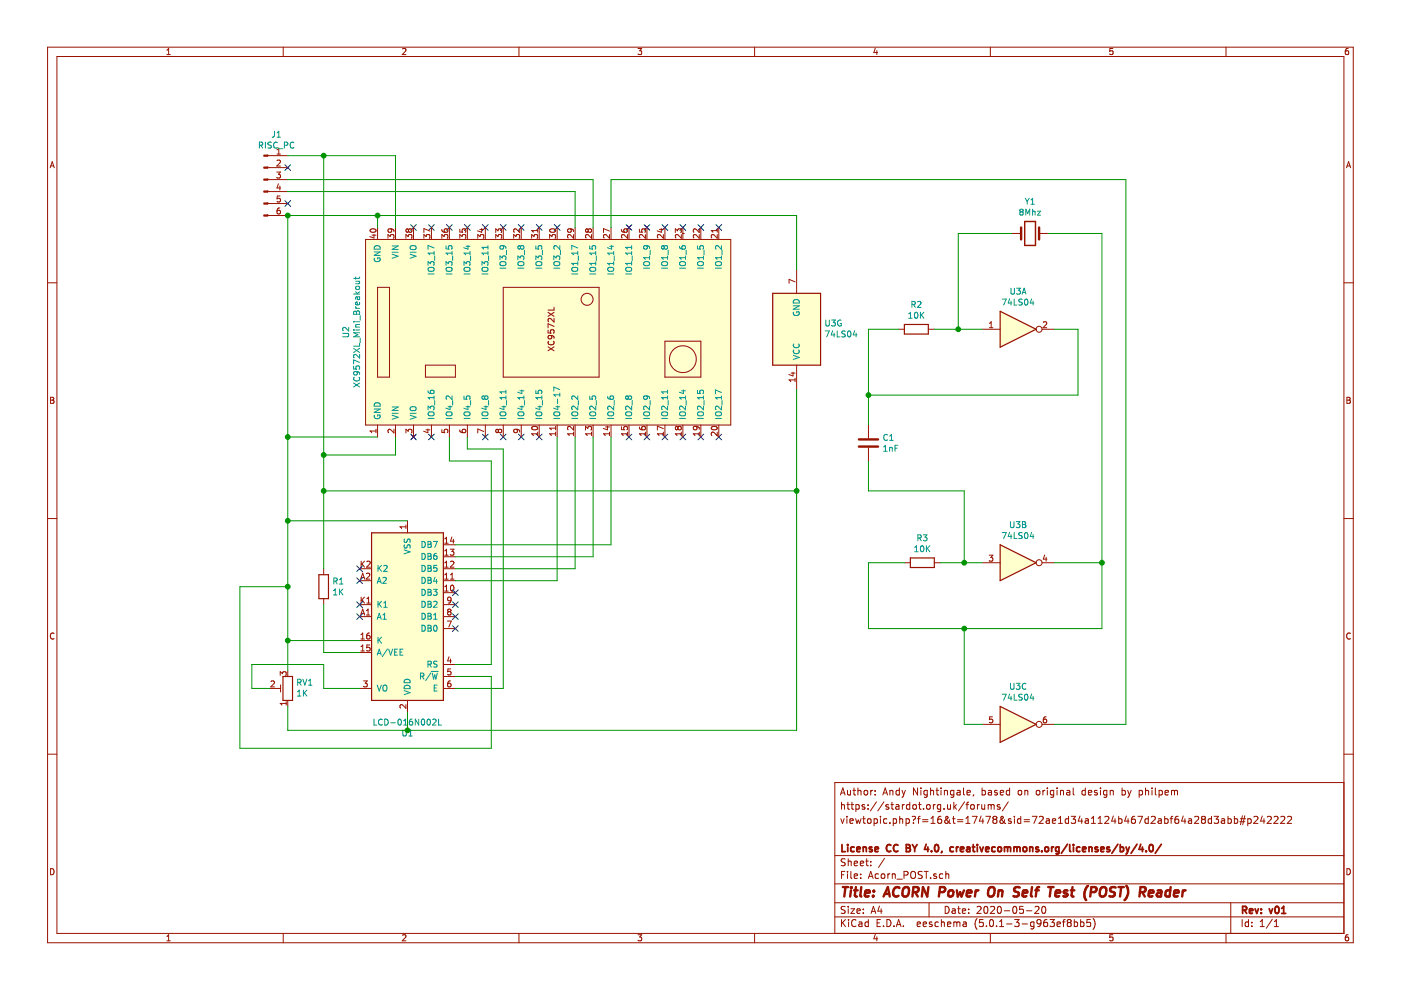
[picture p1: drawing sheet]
<svg xmlns="http://www.w3.org/2000/svg" width="297mm" height="210mm" viewBox="0 0 297 210" stroke-linecap="round" stroke-linejoin="round" font-family="sans-serif">
<g fill="#fffecd" stroke="#fffecd" stroke-width=".25">
<path d="M212.1 66l7.6 3.8-7.6 3.8z"/>
<path d="M212.1 115.5l7.6 3.8-7.6 3.8z"/>
<path d="M212.1 149.8l7.6 3.8-7.6 3.8z"/>
<path d="M78.8 113h15.2v35.5h-15.2z" fill-rule="evenodd"/>
<path d="M163.8 62.2h10.2v15.2h-10.2z" fill-rule="evenodd"/>
</g>
<path d="M163.8 62.2h10.2v15.2h-10.2zM191.7 68.8h5.1v2h-5.1zM212.1 66l7.6 3.8-7.6 3.8zM78.8 113h15.2v35.5h-15.2zM193 118.3h5.1v2h-5.1zM212.1 115.5l7.6 3.8-7.6 3.8zM67.6 121.9h2v5h-2zM60 143.4h2v5.1h-2zM212.1 149.8l7.6 3.8-7.6 3.8z" fill="none" stroke="#981200" stroke-width=".25"/>
<g fill="none" stroke="#981200" stroke-width=".21">
<path d="M10.1 10h276.8v189.9h-276.8zM12.1 12h272.8v185.9h-272.8zM35.4 11.6h.7M35.4 10.6l.4-.3v1.3M60 10v2M85.3 10.4l.5-.1 .3 .3-.8 1h.8M110 10v2M135.3 10.3h.8l-.5 .5 .4 .1v.5l-.2 .2-.5-.2M160 10v2M185.6 10.2l-.3 .9h.8M185.9 10.7v.9M210 10v2"/>
<path d="M235.9 10.3h-.6v.6l.6-.1v.6l-.1 .2-.5-.2M259.9 10v2M285.9 10.3h-.4l-.2 .3-.1 .7 .3 .3 .4-.2v-.6h-.4l-.3 .2M10.6 35.6l.5-1.3 .4 1.3M10.7 35.2h.7M56.8 38.1h4.2M56.8 35.5h4.2M56.8 33h4.2M58.7 36.5h.8l-.5 .5 .4 .1 .1 .4-.3 .2-.5-.1M58.7 32.7h.8M58.7 31.8l.4-.4v1.3M58.7 34.1l.5-.2 .3 .4-.8 .9h.8"/>
<path d="M59 39l-.3 .9h.8M59.3 39.4v.9M285.5 35.6l.4-1.3 .5 1.3M285.6 35.2h.6M10.1 60h2M56.8 45.7h4.2M56.8 43.2h4.2M56.8 40.6h4.2M59.3 44.1h-.2a.79 .79 0 0 0-.1 1.3l.3-.1 .2-.5-.3-.2h-.2l-.3 .2M59.4 41.6h-.6l-.1 .6 .5-.2 .3 .3v.3l-.3 .2-.5-.1M77.5 50.8h77.4v39.3h-77.4zM78.6 48.6a.61 .61 0 0 1 .7-.1 .61 .61 0 0 1 .4 .6 .76 .76 0 0 1-1.2-.3z"/>
<path d="M78.9 49.9h.8M79.3 49.7v.8l-.9-.3M80 48.2v2.6M82.3 50.5v-.8l.4 .5 .2-.4h.5l.1 .2-.1 .5M82.8 48.5l.2 .3v.3l-.6 .1-.1-.4 .2-.3 .7 .1 .3 .2v.3M83.9 48.2v2.6M86.1 50.5v-.8l.4 .5 .2-.4h.5l.1 .2-.1 .5M86.3 48.5l-.2 .3v.2l.2 .2M86.3 48.5h.1M86.3 49.2h.1M86.4 48.5l.2 .3M86.6 48.8l.3-.3h.2l.2 .3v.3l-.2 .1h-.4l-.1-.2"/>
<path d="M86.6 49l-.2 .2M86.6 48.8v.2M87.7 48.2v2.6M89.9 50.5v-.8l.5 .5 .1-.4h.5l.1 .2-.1 .5M91.1 49l-1.2-.5v.8M91.5 48.2v2.6M93.7 50.5v-.8l.5 .5 .1-.4h.5l.2 .2-.2 .5M93.7 48.6l.1 .5 .4 .1h.6l.1-.6-.2-.1-.5 .1v.4l.2 .2M95.3 48.2v2.6M97.5 50.5v-.8l.5 .5 .1-.4h.5l.2 .2-.2 .5M97.5 48.6v.6h.6l-.1-.4 .2-.3h.3l.3 .3-.2 .4M99.1 48.2v2.6"/>
<path d="M101.3 50.5v-.8l.5 .5 .1-.4h.5l.2 .2-.2 .5M101.7 48.6h.9M102.1 48.5v.7l-.9-.3M102.9 48.2v2.6M105.1 50.5v-.8l.5 .5 .1-.4h.5l.2 .2-.2 .5M105.1 49.3v-.8l.5 .4 .1-.3 .4-.1 .3 .3-.2 .5M106.7 48.2v2.6M108.9 50.5v-.8l.5 .5 .1-.4h.6l.1 .2-.1 .5M110.2 48.5v.8l-.9-.8-.4 .3 .1 .4M110.5 48.2v2.6M112.7 50.5v-.8l.5 .5 .1-.4h.6l.1 .2-.1 .5M114 48.5v.7"/>
<path d="M114 48.9h-1.3l.4 .3M114.3 48.2v2.6M116.5 50.5v-.8l.5 .5 .1-.4h.6l.1 .2-.1 .5M116.7 48.6a.61 .61 0 0 1 .7-.1 .61 .61 0 0 1 .3 .6 .76 .76 0 0 1-1.2-.3zM118.1 48.2v2.6M120.9 48.5l.2 .3v.3l-.6 .1-.2-.4 .3-.3 .7 .1 .3 .2v.3M121.6 49.7v.8l-.9-.8-.4 .3 .2 .5M121.9 48.2v2.6M124.7 48.8l.2-.3h.3l.2 .3v.3l-.2 .1h-.4l-.1-.2M124.7 48.8l-.3-.3-.3 .3 .2 .4h.3l.1-.2M124.7 48.8v.2M125.4 49.7v.8l-.9-.8-.4 .3 .2 .5"/>
<path d="M125.7 48.2v2.6M129.2 49.7v.8l-.9-.8-.3 .3 .1 .5M129.2 49l-1.2-.5v.8M129.6 48.2v2.6M131.8 48.6l.1 .5 .4 .1h.6l.1-.6-.2-.1-.5 .1-.1 .4 .3 .2M133 49.7v.8l-.9-.8-.3 .3 .1 .5M133.4 48.2v2.6M135.6 48.6v.6h.6l-.1-.4 .2-.3h.3l.2 .3-.1 .4M136.8 49.7v.8l-.9-.8-.3 .3 .1 .5M137.2 48.2v2.6M139.8 48.6h.8M140.2 48.5v.7l-.9-.3"/>
<path d="M140.6 49.7v.8l-.9-.8-.3 .3 .1 .5M141 48.2v2.6M143.2 49.3v-.8l.5 .4 .1-.3 .4-.1 .3 .3-.2 .5M144.5 49.7v.8l-1-.8-.3 .3 .1 .5M144.8 49.5h.1M144.8 48.2v2.6M148.3 48.5v.8l-1-.8-.3 .3 .1 .4M148.3 49.7v.8l-1-.8-.3 .3 .1 .5M148.6 48.2v2.6M152.1 49.7v.8l-.9-.8-.4 .3 .1 .5M152.1 48.5v.7M152.1 48.9h-1.3l.4 .3"/>
<path d="M152.4 48.2v2.6M168.6 59.8l-1.3-.6v.9M168.9 57.1v5.1M214.6 49.5h1.9M220.3 49.5h1.9M284.9 60h2M80 60.9h2.6v19.1h-2.6zM90.2 77.4h6.4v2.6h-6.4zM106.7 60.9h20.3v19.1h-20.3zM116.2 73.5l1.3 .9M116.2 70v.6h.6l-.1-.4 .2-.3h.3l.3 .3-.2 .4M116.2 66.2l1.3 .9"/>
<path d="M116.3 72.3a.55 .55 0 0 0 .1 .8 .55 .55 0 0 0 .8 0l.3-.4-.2-.4M116.8 71.1l.2 .3-.1 .3-.6 .1-.1-.4 .3-.3 .7 .1 .2 .2 .1 .3M117.5 73.5l-1.3 .9M117.5 65.1v.6h-1.3M117.5 67.5v.8l-.9-.8-.4 .3 .1 .4M117.5 69.2l-1.3-.6v.9M117.5 66.2l-1.3 .9M141 72.3h7.6v7.7h-7.6zM167.7 79.1h.9M168.1 78.9v.8l-.9-.3M168.9 77.4v5.1M190.5 69.8h1.2"/>
<path d="M196.8 69.8h1.3M208.2 69.8h3.9M209.8 69.5h.7M209.8 68.6l.4-.4v1.3M220.9 69.8h2.6M221.2 68.3l.5-.1 .2 .4-.8 .9h.8M10.7 84.2h.5l.2 .3-.2 .3 .3 .3-.3 .4h-.5zM10.7 84.8h.5M79.7 91v.7M79.7 91.4h-1.2l.3 .3M80 90.1v2.6M83.5 91v.8l-.9-.8-.3 .3 .1 .4"/>
<path d="M83.9 90.1v2.6M86.1 91.8v-.8l.4 .4 .2-.3 .4-.1 .2 .3-.1 .5M87.7 90.1v2.6M90.3 91.1h.8M90.7 91v.7l-.9-.3M91.5 90.1v2.6M93.7 91.1v.6h.6l-.1-.4 .2-.3h.3l.3 .3-.2 .4M95.3 90.1v2.6M97.5 91.1l.1 .5 .4 .1 .7-.1v-.5l-.2-.1-.5 .1v.4l.2 .2M99.1 90.1v2.6M102.6 91.5l-1.3-.5v.8M102.9 90.1v2.6"/>
<path d="M105.7 91.3l-.3-.3-.3 .3v.2l.3 .2 .3-.2M105.7 91.3l.2-.3h.2l.3 .3-.1 .3-.2 .1h-.2l-.2-.2M105.7 91.3v.2M106.7 90.1v2.6M109.5 91l.2 .3-.1 .3-.1 .1h-.5l-.1-.4 .3-.3 .9 .2 .1 .4M110.5 90.1v2.6M112.8 90.5a.61 .61 0 0 1 .8-.2 .61 .61 0 0 1 .3 .7 .76 .76 0 0 1-1.2-.3zM114 91.6v.8M114 92h-1.3l.4 .4M114.3 90.1v2.6M117.8 92h-1.3l.4 .4M117.8 90.4v.7"/>
<path d="M117.8 91.6v.8M117.8 90.8h-1.3l.4 .3M118.1 90.1v2.6M121.6 92h-1.3l.4 .4M121.6 90.4v.8l-.9-.8-.4 .3 .2 .4M121.6 91.6v.8M121.9 90.1v2.6M124.1 91.2v-.8l.5 .4 .2-.3 .4-.1 .2 .3-.1 .5M125.4 92h-1.3l.4 .4M125.4 91.6v.8M125.7 90.1v2.6M128.4 90.5h.8"/>
<path d="M128.8 90.3v.8l-.9-.3M129.2 92h-1.2l.3 .4M129.2 91.6v.8M129.6 90.1v2.6M131.8 90.5v.6h.6l-.2-.4 .3-.3h.3l.2 .3-.1 .4M133 92h-1.2l.3 .4M133 91.6v.8M133.4 90.1v2.6M135.6 90.5l.1 .5 .4 .1h.6l.1-.6-.2-.1-.5 .1v.4l.2 .2M136.8 92h-1.2l.3 .4M136.8 91.6v.8M137.2 90.1v2.6"/>
<path d="M140.6 92h-1.2l.3 .4M140.6 91.6v.8M140.6 90.9l-1.2-.6v.9M141 90.1v2.6M143.7 90.7l-.2-.3-.3 .3 .1 .4h.3l.1-.2M143.7 90.7l.3-.3h.2l.3 .3-.1 .3-.2 .1h-.4l-.1-.2M143.7 90.7v.2M144.5 92h-1.3l.3 .4M144.5 91.6v.8M144.8 90.1v2.6M147.5 90.4l.3 .3-.1 .3-.6 .1-.1-.4 .2-.3 .8 .1 .2 .2 .1 .3M148.3 92h-1.3l.3 .4"/>
<path d="M148.3 91.6v.8M148.6 90.1v2.6M150.9 90.5a.61 .61 0 0 1 .7-.2 .61 .61 0 0 1 .4 .7 .76 .76 0 0 1-1.2-.3zM152.1 91.6v.8l-.9-.8-.4 .3 .1 .5M152.4 90.1v2.6M168.6 80.2v.7M168.6 80.5h-1.3l.4 .4M184.1 90.1v2.8M184.1 94.9v2.8M285.6 84.2h.4l.3 .3-.3 .3 .3 .3-.2 .4h-.5zM285.6 84.8h.4M10.1 109.9h2"/>
<path d="M76.6 119v1.3M76.7 119.5l.6 .8M77.3 119l-.7 .7M77.8 119.1l.4-.1 .3 .3-.8 1h.8M86.1 111.3v.8M86.1 111.7h-1.3l.4 .4M86.4 110.4v2.6M94 118h2.6M94 115.5h2.6M94.3 114.3l.4-.4v1.3M94.3 116.8l.4-.4v1.3M94.3 119.3l.4-.3v1.3"/>
<path d="M94.3 117.7h.7M94.3 115.2h.7M95.5 116.4h.7l-.4 .5 .4 .2v.4l-.2 .2-.5-.1M95.5 119.1l.5-.1 .2 .3-.7 1h.7M95.8 113.9l-.3 .8h.8M96.1 114.3v.9M191.7 119.3h1.3M198.1 119.3h1.3M208.2 119.3h3.9M209.7 117.7h.8l-.4 .5 .3 .1 .1 .5-.2 .2-.6-.1M220.9 119.3h2.6M221.5 117.7l-.3 .9h.8"/>
<path d="M221.8 118.1v.9M284.9 109.9h2M11.5 134.3a.58 .58 0 0 0-.8 .5 .58 .58 0 0 0 .8 .6M68.6 120.6v1.3M68.6 126.9v1.3M76.2 123.1h2.6M76.2 120.6h2.6M76.2 138.4h2.6M76.2 135.8h2.6M76.2 130.7h2.6M76.2 128.2h2.6M76.5 130.4l.4-1.3 .4 1.3"/>
<path d="M76.5 122.8l.4-1.3 .4 1.3M76.5 137.1l.4-.3v1.2M76.5 134.6l.4-.4v1.3M76.5 138h.8M76.5 135.5h.8M76.6 126.6v1.3M76.6 130.1h.6M76.6 122.4h.6M76.7 127.2l.6 .7M77.3 126.6l-.7 .7M77.7 121.6l.5-.1 .2 .4-.8 .9h.8M77.7 130.4h.7"/>
<path d="M77.7 129.5l.3-.4v1.3M77.8 127.9h.7M77.8 127l.3-.4v1.3M78.3 134.2l-.4 .1-.2 .5 .1 .6h.5l.2-.1-.2-.5-.3-.1-.3 .3M78.4 136.8h-.6l-.1 .6 .5-.2 .3 .3v.3l-.3 .2-.5-.1M94 125.7h2.6M94 123.1h2.6M94 120.6h2.6M94 133.3h2.6M94 130.7h2.6M94 128.2h2.6M94.3 125.3h.7"/>
<path d="M94.3 121.9l.4-.4v1.3M94.3 124.4l.4-.3v1.2M94.3 122.8h.7M94.3 120.3h.7M94.8 131.7h.9l-.5 1.2M95.2 129.7l-.3-.3 .3-.3h.2l.2 .3-.2 .3M95.2 129.7l-.3 .2v.3l.3 .2h.3l.1-.2v-.3l-.2-.2M95.2 129.7h.2M95.2 139.2l-.3 .9h.8M95.5 139.7v.9M95.5 122.8h.7M95.5 121.9l.4-.4v1.3"/>
<path d="M95.6 124.2l.2-.1a.67 .67 0 0 1 .5 .6 .67 .67 0 0 1-.5 .6l-.3-.5zM95.6 127.2l-.2 .2-.4-.1-.1-.1 .1-.5 .4-.1 .2 .3-.1 .8-.5 .2M286.3 134.3a.58 .58 0 0 0-.8 .5 .58 .58 0 0 0 .8 .6M10.1 159.9h2M57.2 146h2.3M57.5 144.5l.4-.1 .3 .3-.8 .9h.8M59.4 143.2v-.8l.5 .4 .1-.3 .5-.1 .2 .3-.1 .5M59.5 145.2v1.5M60.7 148.8v.7M60.7 149.1h-1.3l.4 .4M61 142.2v1.2M61 148.5v1.3"/>
<path d="M76.2 146h2.6M77.1 144.4h.8l-.5 .5 .4 .1 .1 .4-.3 .2-.5-.1M86.1 149.4v.8l-.9-.8-.4 .2 .1 .5M86.4 148.5v2.5M94 146h2.6M94 140.9h2.6M94 143.4h2.6M95.5 144.4h-.2a.79 .79 0 0 0-.1 1.2h.3l.1-.5-.2-.2h-.2l-.3 .2M95.6 141.8h-.6l-.1 .6 .5-.1 .2 .3v.3l-.2 .2-.5-.1M208.2 153.6h3.9M210.4 152h-.6v.6l.5-.1 .2 .2v.3l-.2 .3-.5-.2M220.9 153.6h2.6"/>
<path d="M221.8 152h-.2a.79 .79 0 0 0-.2 1.3l.4-.1 .1-.5-.2-.2h-.3l-.2 .2M284.9 159.9h2M178.2 168.6l.5-1.5 .5 1.5M178.3 173.6l.3 1 .4-1M178.3 168.1h.8M178.4 170.1v1.5M178.4 170.7l.2-.1 .4 .1 .1 .9M179.6 173.1v.1M179.6 173.6v1M179.6 170.6h.5M179.7 167.6l.1 .9 .3 .1 .2-.2M179.8 170.1v1.3l.3 .2"/>
<path d="M180.2 174.1l.7-.2-.1-.2-.4-.1-.2 .2 .1 .7h.5M180.3 167.6v1M180.4 170.6h.6M180.6 170.1v1.3l.4 .2M180.8 167.6h.6M181.1 167.1v1.3l.3 .2M181.4 173.6l.3 1 .3-.7 .3 .7 .3-1M181.5 170.7l.4-.1 .3 .3-.1 .6-.2 .1-.4-.1M181.5 170.6v1.5M181.9 167.7l.2-.1h.4l.1 1M181.9 167.1v1.5M182.9 173.6h.6"/>
<path d="M183.1 173.1v1.3l.4 .2M183.3 167.7l.2-.1 .4 .1v.7l-.2 .2-.4-.2zM183.3 170.7l-.3-.1-.2 .2v.2l.5 .2v.3h-.5M184 173.7l.2-.1 .4 .1v.8l-.2 .1-.4-.1zM184.1 171.5v.1M184.1 170.7v.1M184.6 167.6v1M185 167.6l-.4 .3M185.3 173.7l.5-.1 .2 .3-.1 .6h-.6M185.3 173.6v1.5M185.6 167.6v.2M185.6 168.4v.2"/>
<path d="M185.8 170l-1.3 1.9M186.7 173.1v.1M186.7 173.6v1M187.2 168.6l.5-1.5 .5 1.5M187.3 168.1h.7M187.4 170l-1.3 1.9M188 173.7l-.4-.1-.3 .3 .2 .6h.5M188.4 170.7l-.4-.1-.2 .2 .1 .2 .5 .2v.3h-.6M188.7 174.5v.1M188.7 167.6v1M188.7 167.7l.2-.1h.4v1M188.9 170.6h.6"/>
<path d="M189.1 170.1v1.3l.4 .2M189.4 173.7l.4-.1 .3 .3-.1 .6-.2 .1-.4-.1M189.4 173.6v1.5M190 170.7h.5l.1 .9M190.6 170.9l-.5 .1-.2 .2 .2 .4 .5-.1M190.7 167.6h-.5l-.2 .3 .1 .6h.6M190.7 167.1v1.5M190.8 173.7l.2-.1 .3 .1 .1 .9M190.8 173.1v1.5M191.2 167.6l.4 1M191.3 170.6v1M191.6 168.6l-.4 .5"/>
<path d="M191.7 170.6l-.4 .3M191.9 167.6l-.3 1M192.1 173.7l.4-.1 .3 .3-.1 .6-.2 .1-.4-.1M192.1 173.6v1.5M192.9 170.7l-.4-.1-.3 .3 .1 .6h.6M192.9 170.1v1.5M193.4 173.2l.5-.1 .2 .2-.4 .7M193.6 170.7l.2-.1 .4 .1v.8l-.2 .1-.4-.1zM193.7 174.5v.1M194.5 173.6h.6M194.5 167.1v1.5l-.8-1.5v1.5M194.7 170.6h.6"/>
<path d="M194.9 170.1v1.3l.4 .2M195.1 173.1l-.4 .2v1.3M195.2 167.1v.1M195.2 167.6v1M195.6 173.8h1.1M195.6 174.2h1.1M195.8 171.5v.1M196.5 170.7l.2-.1 .5 .1v.6l-.1 .2-.4 .1-.2-.1zM196.6 167.6h-.4l-.3 .3 .1 .5 .2 .2 .4-.1M196.6 167.6v1.2l-.3 .3-.3-.1M197.3 167.1v1.5M197.3 167.7l.2-.1h.4v1"/>
<path d="M197.4 174.6h.8M197.4 173.5l.4-.4v1.5M197.9 170.6v1M198.3 170.6l-.4 .3M198.4 167.6h.6M198.7 167.1v1.3l.3 .2M199.4 170.7l-.4-.1-.3 .3 .1 .6 .2 .1 .4-.1M199.4 170.6v1.3l-.2 .2-.4-.1M199.5 167.1v.1M199.5 173.1l-.4 .1a1.11 1.11 0 0 0-.1 1.3l.4 .1 .2-.1 .1-.6-.3-.2h-.4l-.2 .2M199.5 167.6v1M200.1 171.5v.1"/>
<path d="M200.2 167.6v1M200.2 167.7l.3-.1h.3l.1 1M200.9 170.6v.9l.4 .1 .2-.1M201.3 173.8l-.3 .7a.41 .41 0 0 1-.6 0 .41 .41 0 0 1 .1-.6l.5-.5-.2-.3-.2 .1a1.46 1.46 0 0 0 .9 1.4M201.5 170.6v1M202 173.6h.5M202.2 173.1v1.3l.3 .2M202.2 167.6v1.2l-.2 .3-.4-.1M202.2 170.1v1.5M202.2 167.6h-.4l-.3 .3 .1 .6h.6M202.4 171l.4 .6M202.8 170.6l-.6 .6"/>
<path d="M202.9 167.6h.6l.1 1M203 173.8h1.2M203 174.2h1.2M203.6 167.9l-.7 .3 .2 .4 .5-.1M204.3 167.1v1.3l.2 .2M204.5 170l-1.3 1.9M204.8 174.6h.9M204.8 173.5l.4-.4v1.5M204.8 170.6h.6M205 168.1l.7-.2v-.3h-.5l-.2 .2 .1 .7h.6M205.4 170.1l-.4 .2v1.3M205.9 170.7l.2-.1 .4 .1v.8l-.2 .1-.4-.1z"/>
<path d="M206.1 173.1h1.1l-.7 1.5M206.4 168.5l-.1 .3M207.2 170.6v1M207.6 170.6l-.4 .3M208 173l-.4 1.1h1M208.1 170.6l.1 .9 .4 .1 .2-.1M208.2 167.6h.5l.2 .3v.5l-.2 .2-.5-.1M208.2 167.1v1.5M208.4 173.6v1M208.8 170.6v1M209 173.1h1l-.6 1.5M209.5 170.7l.4-.1 .3 .2"/>
<path d="M209.5 170.6v1M209.6 167.6h.6v1M210.2 170.8v.8M210.2 170.8l.2-.2 .3 .1 .1 .9M210.2 167.9l-.5 .1-.2 .2 .2 .4 .5-.1M210.8 173.7l-.3-.3 .3-.3h.3l.3 .3-.3 .3M210.8 173.7l-.3 .3 .1 .5 .2 .1h.3l.3-.3-.1-.4-.2-.2M210.8 173.7h.3M211.4 167.6h-.3l-.2 .2v.2l.5 .1v.4h-.5M212 170.7l-.4-.1-.2 .2 .1 .2 .5 .2v.3h-.6M212.1 168.1l.7-.2-.1-.3h-.4l-.2 .2v.7h.6M213 173.8l-.3 .7a.41 .41 0 0 1-.6 0 .41 .41 0 0 1 0-.6l.6-.5-.2-.3-.2 .1a1.46 1.46 0 0 0 .9 1.4"/>
<path d="M213.8 170l-1.3 1.9M214.1 167.6h-.5l-.3 .3 .1 .5 .2 .2 .5-.1M214.1 167.1v1.5M214.4 173.7l-.4-.1-.2 .2 .1 .2 .5 .1v.4h-.6M215.1 173.1v.1M215.1 173.6v1M215.9 167.7l.2-.1 .5 .1v.7l-.3 .2-.4-.2zM216.4 173.7l-.4-.1-.3 .3 .1 .6 .2 .1 .4-.1M216.4 173.1v1.5M217.1 173.8h1.2M217.1 174.2h1.2M217.3 167.7l.2-.1h.3l.1 1"/>
<path d="M217.3 167.6v1M218.9 173.1h.9l-.6 1.5M219.8 167.7l.2-.1 .4 .1 .1 .6-.1 .2-.4 .1-.2-.2zM220.4 173.2l.5-.1 .3 .4-.9 1.1h.9M221.1 167.6v1M221.5 167.6l-.4 .3M221.9 173.7h.5l.1 .9M222.1 167.1v.1M222.1 167.6v1M222.5 173.9l-.5 .1-.2 .2 .2 .4 .5-.1M223.1 174.1l.7-.2v-.2l-.4-.1-.3 .2 .1 .7h.6M223.4 167.6h-.4l-.3 .3 .1 .5 .2 .2 .4-.1"/>
<path d="M223.4 167.6v1.3l-.3 .2-.3-.1M224.1 167.1v.1M224.1 167.6v1M224.4 173.5l.4-.4v1.5M224.4 174.6h.9M224.8 167.6v1M224.8 167.7l.3-.1h.3l.1 1M226.2 167.6h.6v1M226.6 173.7l-.5-.1-.3 .3 .1 .6 .2 .1 .5-.1M226.6 173.1v1.5M226.8 167.9l-.7 .3 .2 .4 .5-.1M227.1 173.1h.9l-.5 .6 .5 .1v.7l-.2 .1-.7-.1"/>
<path d="M227.5 167.1v1.3l.3 .2M229 173l-.4 1.1h.9M229.3 173.6v1M230.1 173.7h.6l.1 .9M230.1 167.6h-.4l-.3 .3 .1 .5 .2 .2 .4-.1M230.1 167.1v1.5M230.8 173.9l-.5 .1-.2 .2 .2 .4 .5-.1M230.8 168.1l.7-.2-.1-.3h-.4l-.2 .2v.7h.6M231.4 173.5l.4-.4v1.5M231.4 174.6h.9M232.6 167.6h-.3l-.3 .2 .1 .2 .5 .1v.4h-.6M232.8 174.6h.9"/>
<path d="M232.8 173.5l.5-.4v1.5M233.3 167.1v.1M233.3 167.6v1M234.2 173.2l.6-.1 .3 .4-.9 1.1h.9M234.7 167.6v1.2l-.3 .3-.4-.1M234.7 167.6h-.5l-.2 .3v.5l.2 .2 .5-.1M235.4 167.7l.2-.1h.4v1M235.4 167.6v1M236 173l-.3 1.1h.9M236.4 173.6v1M237.2 173.7l.4-.1 .3 .3-.1 .6-.2 .1-.4-.1M237.2 173.1v1.5"/>
<path d="M237.9 167.1v1.5M237.9 167.6h.4l.3 .3-.1 .5-.2 .2-.4-.1M238.8 173l-.3 1.1h.9M239.1 167.6l.3 1M239.2 173.6v1M239.4 168.6l-.3 .5M239.8 167.6l-.4 1M240.6 173.1l-.4 .1a.96 .96 0 0 0 0 1.4l.5-.1v-.6l-.2-.2h-.5l-.1 .2M241.2 173.1h1l-.6 1.5M241.5 167.6h.5l.2 .3v.5l-.2 .2-.5-.1M241.5 167.6v1.5M242.9 167.7l.2-.1h.4v1"/>
<path d="M242.9 167.1v1.5M243.5 173.7l-.5-.1-.3 .3 .2 .6h.6M243.5 173.1v1.5M244.1 173.2l.6-.1 .3 .4-1 1.1h1M244.2 167.1v.1M244.2 167.6v1M245 167.1v1.3l.2 .2M245.6 173.7h.6v.9M245.7 167.6h.5l.3 .3-.1 .5-.2 .2-.5-.1M245.7 167.6v1.5M246.2 173.9l-.7 .3 .2 .4 .5-.1M246.9 173.7l.5-.1 .3 .3-.1 .6-.2 .1-.5-.1"/>
<path d="M246.9 173.1v1.5M247 168.1l.7-.2v-.3h-.5l-.2 .2 .1 .7h.6M248.1 173.6h.6M248.4 167.7l.4-.1 .2 .2M248.4 167.6v1M248.7 173.1l-.4 .2v1.3M249 167.8l.2-.2h.4l.1 1M249 167.8v.8M249.8 173.1l-.4 .1a1.16 1.16 0 0 0-.2 1.3l.5 .1 .2-.1v-.6l-.2-.2h-.5l-.1 .2M250.9 173l-.4 1.1h.9M251.2 173.6v1M252 173.7h.6v.9"/>
<path d="M252.6 173.9l-.7 .3 .3 .4 .4-.1M253.3 173.2l.6-.1 .2 .4-.9 1.1h.9M255 173.7l-.3 .3v.3l.3 .3 .4-.1 .2-.2-.1-.4-.2-.2M255 173.7l-.3-.3 .3-.3 .5 .1v.4l-.2 .1M255 173.7h.3M256.9 173.7l-.5-.1-.3 .3 .1 .6 .2 .1 .5-.1M256.9 173.1v1.5M257.4 173.1h1l-.5 .6 .4 .1v.7l-.2 .1-.7-.1M259 173.7h.6l.1 .9M259.7 173.9l-.6 .1-.2 .2 .2 .4 .6-.1M260.4 173.7l.4-.1 .3 .3-.1 .6-.2 .1-.4-.1M260.4 173.1v1.5"/>
<path d="M261.7 173.7l.4-.1 .3 .3-.1 .6h-.6M261.7 173.1v1.5M262.9 174.2h1M263 173.6h1.1M263.4 173l-.4 1.9M263.9 173l-.4 1.9M264.6 173.7l.4-.1 .3 .3-.1 .6-.2 .1-.4-.1M264.6 173.6v1.5M265.8 173.2l.6-.1 .3 .4-.9 1.1h.9M267.6 173l-.3 1.1h.9M268 173.6v1M268.7 173.2l.6-.1 .3 .4-1 1.1h1"/>
<path d="M270.1 173.2l.6-.1 .3 .4-.9 1.1h.9M271.6 173.2l.5-.1 .2 .1 .1 .3-.9 1.1h.9M273 173.2l.5-.1 .3 .4-.9 1.1h.9M284.9 165.9h-107.9v32M10.7 184.2a.65 .65 0 0 1 .8 .6 .65 .65 0 0 1-.8 .7zM35.4 198.5l.4-.3v1.3M35.4 199.5h.7M60 197.9v2M85.3 198.3l.5-.1 .3 .3-.8 1h.8M110 197.9v2M135.3 198.2h.8l-.5 .5 .4 .1v.6l-.2 .1-.5-.1M160 197.9v2"/>
<path d="M177 194.4h107.9M177 191.4h107.9M177 187.4h107.9M177 181.4h107.9M178.4 185.5h.5M178.4 195v1.5M178.6 195.6l.7 .9M179.1 184.8h-.7v1.5M179.2 192.2h-.6l-.3 .2 .2 .4 .6 .3v.4l-.2 .2-.6-.1M179.2 182.1h-.6l-.3 .2 .2 .4 .6 .3v.4l-.2 .2-.6-.1M179.3 195l-.9 .8M179.7 184.8v.1"/>
<path d="M179.7 185.3v1M179.8 182.1v1.5M179.8 192.2v.1M179.8 192.7v1M179.8 182.7l.2-.1h.4l.1 1M179.9 195v.1M179.9 195.5v1M180.4 192.7h.8l-.8 1h.8M180.4 184.8v1.3l.2 .2M181.1 185.8l.7-.2v-.3h-.5l-.2 .2 .1 .7h.6M181.1 183.1l.7-.2v-.3h-.5l-.2 .2 .1 .7h.6M181.5 195.1a.59 .59 0 0 0-.8 0 .59 .59 0 0 0-.1 .7 .56 .56 0 0 0 .2 .6 .56 .56 0 0 0 .7-.1"/>
<path d="M181.7 193.2l.7-.2-.1-.2-.4-.1-.2 .2 .1 .7h.5M182.1 195.5h.6l.1 1M182.4 183.1l.7-.2-.1-.3h-.4l-.2 .2 .1 .7h.5M182.5 186.1v.2M182.5 185.3v.2M182.8 195.8l-.5 .1-.3 .2 .3 .4 .5-.1M183 193.5v.2M183 192.8v.1M183.5 182.6h.6M183.7 182.1v1.3l.4 .2M184.1 195.5h-.4l-.3 .2 .1 .6 .2 .2 .4-.1M184.1 195v1.5"/>
<path d="M184.1 186.3l.5-1.5 .5 1.5M184.3 185.8h.7M184.6 183.4v.2M184.6 182.6v.2M184.7 193.7l.5-1.5 .5 1.5M184.8 193.2h.8M185.6 198.1l-.3 .9h.8M185.9 198.6v.9M186 195.7h.5M186.3 185.3h-.5l-.2 .2v.6l.2 .2 .5-.1M186.5 192.1l-.4 1.1h1M186.7 195h-.7v1.5h.7"/>
<path d="M186.8 192.7v1M186.9 185.4l.2-.1 .4 .1v.7l-.2 .2-.4-.2zM187.3 196.3v.2M187.5 182l-1.2 1.9M188 195a.76 .76 0 0 1 .9 .7 .76 .76 0 0 1-.9 .8zM188.2 185.3v1M188.7 185.3l-.5 .2M189.2 185.4l.2-.1h.3l.1 1M189.2 185.3v1M189.5 196.3v.2M190 196.5l.5-1.5 .5 1.5M190.2 196h.7"/>
<path d="M190.2 186.4h1.1M191.5 196.3v.2M191.7 185.5h.7l.1-.2v-.4l-.2-.1h-.6v1.5M193.2 185l.2-.2a.53 .53 0 0 1 .7 .5v.5a.51 .51 0 0 1-.8 .4 1.05 1.05 0 0 1-.1-1.2zM194.5 196l.7-.2-.1-.3h-.4l-.2 .2v.7h.6M195.5 184.8h-.6l-.2 .2v.3l.8 .4v.4l-.3 .2-.5-.1M195.7 196l.7-.2v-.3h-.4l-.3 .2 .1 .7h.6M196 184.8h.8M196.4 184.8v1.5M197 191.4v3M197.3 186.1v.2M197.6 195.5h-.4l-.2 .2 .1 .2 .5 .1v.4h-.6"/>
<path d="M198.5 185.3h-.3l-.3 .2 .1 .2 .5 .1v.4h-.6M199 195.5h-.5l-.3 .2 .1 .6 .2 .2 .5-.1M199.6 195.6l.2-.1h.3l.1 1M199.6 195v1.5M199.9 185.3h-.5l-.2 .2v.6l.2 .2 .5-.1M200.4 192.2a.75 .75 0 0 1 .8 .7 .75 .75 0 0 1-.8 .8zM200.5 185.4l.2-.1h.4l.1 1M200.5 184.8v1.5M200.9 196l.7-.2-.1-.3h-.4l-.2 .2v.7h.6M201.9 192.8h.6v.9M202.2 195.6l.5-.1 .2 .2M202.2 195.5v1"/>
<path d="M202.5 193l-.5 .1-.2 .2 .2 .4 .5-.1M202.9 195.7l.2-.2h.3l.1 1M202.9 195.7v.8M203 192.7h.6M203.2 192.2v1.3l.4 .2M204 193.2l.7-.2v-.2l-.5-.1-.2 .2 .1 .7h.6M204.2 195.5h.6l.1 1M204.9 195.8l-.5 .1-.2 .2 .2 .4 .5-.1M205.4 193.5v.2M205.4 192.8v.1M207.2 192.3l.5-.1 .3 .4-.9 1.1h.9M207.2 194.8a1.71 1.71 0 0 0 0 2.2"/>
<path d="M208.4 195h-.7l-.1 .7 .8-.1 .1 .2-.1 .5-.2 .2-.6-.2M208.7 192.3l.4-.1a.85 .85 0 0 1-.1 1.5l-.3-.2-.1-.4zM209.1 196.3v.2M209.9 195.1l.4-.1a.85 .85 0 0 1-.1 1.5l-.3-.2-.1-.4zM210 197.9v2M210 192.3l.6-.1 .3 .4-1 1.1h1M211.3 196.3v.2M211.6 192.2h.2a.8 .8 0 0 1 .5 .7 .8 .8 0 0 1-.5 .8 1 1 0 0 1-.2-1.5zM211.9 196.5h.9M211.9 195.4l.5-.4v1.5M212.9 193.1h1.2M213.4 195.9h1.2"/>
<path d="M214.9 192.3l.2-.1a.8 .8 0 0 1 .5 .7 .8 .8 0 0 1-.5 .8l-.4-.6zM215.1 195h1l-.5 .5 .4 .2v.6l-.2 .2-.7-.2M216.7 195.9h1.1M216.9 192.2h-.7l-.1 .7 .8-.1 .1 .2-.1 .5-.2 .2-.6-.2M217.6 193.1h1.2M219.2 195.5v1.2l-.3 .3-.3-.1M219.2 195.5h-.4l-.3 .2 .1 .6 .2 .2 .4-.1M219.4 192.3l.6-.1 .2 .1 .1 .3-.9 1.1h.9M220.7 195.6l-.3 .3h-.3l-.3-.3 .2-.6h.4l.2 .1a1.13 1.13 0 0 1-.2 1.3l-.4 .1M221.1 192.2h.1a.8 .8 0 0 1 .5 .7 .8 .8 0 0 1-.5 .8 1 1 0 0 1-.1-1.5zM222 195h-.5a1.11 1.11 0 0 0-.1 1.4l.5 .1 .2-.2v-.5l-.2-.3-.5 .1-.1 .2M222.6 195h1l-.6 .5 .5 .2v.6l-.2 .2-.7-.2"/>
<path d="M224.1 196l.7-.2v-.3h-.5l-.2 .2 .1 .7h.6M225.3 195.5h.5M225.8 195l-.3 .2v1.3M226.6 195.6l-.3 .3v.4l.3 .2 .4-.1 .1-.2v-.5l-.3-.1M226.6 195.6l-.3-.3 .3-.3 .5 .1v.4l-.3 .1M226.6 195.6h.2M227.8 195.5h.4l.3 .2-.1 .6-.2 .2-.4-.1M227.8 195v1.5M229.1 195.5h.4l.3 .2-.1 .7h-.6M229.1 195v1.5M231.2 195h-.7l-.1 .7 .7-.1 .1 .7-.2 .2-.6-.2M231.8 194.8a1.71 1.71 0 0 1 0 2.2"/>
<path d="M235.9 198.2h-.6v.6l.6-.1v.7l-.1 .1-.5-.1M259.9 197.9v2M260.9 191.4v6.5M263.4 195v1.5M264.7 195.5h-.4l-.3 .2 .1 .7h.6M264.7 195v1.5M265.4 196.3v.2M265.4 195.5v.2M267.2 196.5h.9M267.2 195.4l.4-.4v1.5M269.8 194.9l-1.3 1.9M270.2 196.5h.9"/>
<path d="M270.2 195.4l.4-.4v1.5M285.6 184.2a.65 .65 0 0 1 .7 .6 .65 .65 0 0 1-.7 .7zM285.9 198.2h-.4l-.2 .3-.1 .7 .3 .3 .4-.1v-.7h-.4l-.3 .2"/>
<circle cx="124.5" cy="63.5" r="1.27"/>
<circle cx="144.8" cy="76.2" r="2.84"/>
<circle cx="220.3" cy="69.8" r=".63"/>
<circle cx="220.3" cy="119.3" r=".63"/>
<circle cx="220.3" cy="153.6" r=".63"/>
</g>
<g fill="none" stroke="#009596" stroke-width=".21">
<path d="M55 30.8l.7-.1v-.4l-.7-.2v1.3M55.3 30.8l.4 .6M56.3 30.1v1.3M57.5 30.2l-.4-.1-.3 .2v.3l.6 .3 .1 .3-.2 .2h-.5M58.2 27.8v.9l-.2 .3-.3 .1M58.7 29.1h.8M58.7 28.2l.4-.4v1.3M58.8 30.3a.56 .56 0 0 0-.7 0 .56 .56 0 0 0 0 .8l.3 .3 .4-.1M59 31.5h1M60.3 30.8l.6-.1 .1-.1v-.3l-.7-.2v1.3M62.3 30.3a.58 .58 0 0 0-.8 .5 .58 .58 0 0 0 .7 .6l.1-.1M75.4 58.7v.5"/>
<path d="M75.4 59.6h.8M76.1 59.6l.1 .5-.8 .1M76.2 58.7l-.1 .3h-1.1M79.3 53.4h1.3l-1.3 .7h1.3M79.4 54.8a.59 .59 0 0 0 .6 .7 .59 .59 0 0 0 .6-.7l-.5-.1v.2M79.5 52.2a.66 .66 0 0 1 .8-.1 .66 .66 0 0 1 .3 .7h-1.3zM83.1 53.5h1.3M83.1 53.9l1.3 .4-1.3 .5M83.1 52.1h1.3l-1.3 .8h1.3M87 53.9l1.2 .4-1.2 .5M87 53.5h1.2M87.1 52.1h.9l.2 .3-.2 .5h-.6a.44 .44 0 0 1-.4-.5z"/>
<path d="M90.8 56.3v-.8l.4 .4 .2-.4h.4l.2 .2-.1 .6M90.8 58.1h1.2M90.9 56.7h1l.1 .3-.1 .5h-.7a.44 .44 0 0 1-.4-.5zM92 52.6l-1.2-.6v.9M92 53.7h-1.2l.3 .3M92 53.3v.7M92.2 54.3v.9M94.6 56.3v-.8l.5 .4 .1-.4h.4l.2 .2-.1 .6M94.6 52.1v.7h.6l-.1-.2 .1-.5h.5l.1 .2-.1 .5M94.6 58.1h1.2M94.7 56.7h1l.1 .3-.1 .5h-.7a.44 .44 0 0 1-.4-.5zM95.8 53.7h-1.2l.3 .3"/>
<path d="M95.8 53.3v.7M96 54.3v.9M98.4 56.3v-.8l.5 .4 .1-.4h.4l.2 .2-.1 .6M98.4 58.1h1.2M98.6 56.7h.9l.1 .3-.1 .5h-.7a.44 .44 0 0 1-.4-.5zM98.8 52.2h.8M99.2 52v.8l-.9-.3M99.6 53.7h-1.2l.3 .3M99.6 53.3v.7M99.8 54.3v.9M102.2 56.3v-.8l.5 .4 .1-.4h.4l.3 .2-.2 .6M102.2 58.1h1.3"/>
<path d="M102.4 56.7h.9l.2 .3-.2 .5h-.7a.44 .44 0 0 1-.4-.5zM103.5 53.7h-1.3l.3 .3M103.5 52.4h-1.3l.3 .4M103.5 52.1v.7M103.5 53.3v.7M103.6 54.3v.9M106 56.9h1.3M106 55.1v-.8l.5 .4 .1-.4h.5l.2 .2-.2 .6M106.2 55.5a.84 .84 0 0 1 1.1 .3l-.2 .5h-.7a.45 .45 0 0 1-.4-.5zM106.6 52.1l.2 .2-.1 .4-.1 .1h-.5l-.1-.5 .2-.2h.8l.2 .2 .1 .4M107.4 53.1v.9M109.8 56.9h1.3"/>
<path d="M109.8 55.1v-.8l.5 .4 .1-.4h.5l.2 .2-.2 .6M110 55.5a.84 .84 0 0 1 1.1 .3l-.2 .5h-.7a.45 .45 0 0 1-.4-.5zM110.4 52.3l.2-.2h.3l.2 .2-.1 .4-.2 .1h-.2l-.2-.2M110.4 52.3l-.3-.2-.3 .2v.3l.3 .2 .3-.2M110.4 52.3v.3M111.2 53.1v.9M113.6 52.1v.7h.6l-.1-.2 .1-.5h.6l.1 .2-.1 .5M113.6 55.1v-.8l.5 .4 .1-.4h.6l.1 .2-.1 .6M113.6 56.9h1.3M113.8 55.5a.84 .84 0 0 1 1.1 .3l-.2 .5h-.7a.45 .45 0 0 1-.4-.5zM115 53.1v.9M117.4 55.1v-.8l.5 .4 .1-.4h.6l.1 .2-.1 .6"/>
<path d="M117.4 56.9h1.3M117.6 55.5a.84 .84 0 0 1 1.1 .3l-.2 .5h-.7a.45 .45 0 0 1-.4-.5zM118.7 52.1v.8l-.9-.8-.4 .2 .1 .5M118.8 53.1v.9M121.2 58.1h1.3M121.4 56.7h.9l.2 .3-.2 .5h-.6a.44 .44 0 0 1-.5-.5zM122.5 52.6l-1.3-.6v.9M122.5 53.3v.7M122.5 55.5v.7M122.5 55.8h-1.3l.4 .4M122.5 53.7h-1.3l.4 .3M122.6 54.3v.9"/>
<path d="M125 52.1v.7h.6l-.1-.2 .1-.5h.6l.1 .2-.1 .5M125 58.1h1.3M125.2 56.7h.9l.2 .3-.2 .5h-.6a.44 .44 0 0 1-.5-.5zM126.3 53.3v.7M126.3 55.5v.7M126.3 55.8h-1.3l.4 .4M126.3 53.7h-1.3l.4 .3M126.4 54.3v.9M128.8 58.1h1.3M129 56.7h.9l.2 .3-.2 .5h-.6a.44 .44 0 0 1-.5-.5zM129.3 52.2h.8M129.7 52v.8l-.9-.3"/>
<path d="M130.1 53.3v.7M130.1 55.5v.7M130.1 55.8h-1.3l.4 .4M130.1 53.7h-1.3l.4 .3M130.2 54.3v.9M132.6 58.1h1.3M132.8 56.7h.9l.2 .3-.2 .5h-.6a.44 .44 0 0 1-.5-.5zM133.9 52.1v.7M133.9 53.3v.7M133.9 55.5v.7M133.9 55.8h-1.3l.4 .4M133.9 53.7h-1.3l.4 .3"/>
<path d="M133.9 52.4h-1.3l.4 .4M134 54.3v.9M136.5 56.9h1.2M136.6 55.5a.84 .84 0 0 1 1.1 .3l-.2 .5h-.6a.45 .45 0 0 1-.4-.5zM137 52.1l.2 .2v.4l-.2 .1h-.4l-.1-.5 .2-.2h.7l.3 .2v.4M137.7 54.3v.7M137.7 54.6h-1.2l.3 .4M137.9 53.1v.9M140.3 56.9h1.2M140.4 55.5a.84 .84 0 0 1 1.1 .3l-.1 .5h-.7a.45 .45 0 0 1-.4-.5zM140.8 52.3l-.2-.2-.3 .2v.3l.2 .2 .3-.2M140.8 52.3l.3-.2h.3l.1 .2v.4l-.2 .1h-.2l-.3-.2"/>
<path d="M140.8 52.3v.3M141.5 54.3v.7M141.5 54.6h-1.2l.3 .4M141.7 53.1v.9M144.1 52.2v.2a.79 .79 0 0 0 1.2 .2l-.1-.5h-.5l-.1 .5 .2 .2M144.1 56.9h1.2M144.2 55.5a.84 .84 0 0 1 1.1 .3l-.1 .5h-.7a.45 .45 0 0 1-.4-.5zM145.3 54.3v.7M145.3 54.6h-1.2l.3 .4M145.5 53.1v.9M147.9 52.1v.7h.6l-.1-.2 .1-.5h.5l.1 .2-.1 .5M147.9 56.9h1.2"/>
<path d="M148.1 55.5a.84 .84 0 0 1 1 .3l-.1 .5h-.7a.45 .45 0 0 1-.4-.5zM149.1 54.3v.7M149.1 54.6h-1.2l.3 .4M149.3 53.1v.9M151.7 56.9h1.3M151.9 55.5a.84 .84 0 0 1 1.1 .3l-.2 .5h-.7a.45 .45 0 0 1-.4-.5zM153 52.1v.8l-1-.8-.3 .2 .1 .5M153 54.3v.7M153 54.6h-1.3l.3 .4M153.1 53.1v.9M216.4 44.9l-.2-.2 .2-.4 .5 .2v.3l-.2 .1M216.4 44.9l-.2 .2v.3l.2 .2h.4l.1-.2v-.4l-.2-.1"/>
<path d="M216.4 44.9h.3M217.4 42l.4 .7M217.5 45.6v-1.3l.4 1 .4-1v1.3M217.8 42.7v.6M218.2 42l-.4 .7M218.6 43.3h.7M218.6 42.4l.3-.4v1.3M218.9 44.9l.5-.1 .1 .8M218.9 44.3v1.3M219.9 44.8h.7l-.7 .8h.7M72.7 70.7h1l.2 .2v.4l-.2 .1h-1M73.9 69.4v.8l-.9-.8-.3 .3 .1 .4"/>
<path d="M75 77.6v.6l.6 .1-.1-.2v-.4l.6-.1 .1 .2-.1 .5M75 73.9l1.2 .8M75 70h.1M75 68.2h.1M75 62.3h1.2M75 66.1l.3-.1 .3 .2 .2-.3h.2l.2 .3v.4h-1.2zM75.1 80a.56 .56 0 0 0 .5 .8 .56 .56 0 0 0 .5-.8M75.4 70h.8M75.4 69.4h.8M75.4 65l.2 .4M75.4 68.2h.8M75.4 65.4h.8"/>
<path d="M75.4 61.9l.5 .4M75.5 60.8l.5-.1 .2 .3v.3l-.6 .1-.2-.3zM75.5 78.8l.3 .2-.1 .4-.2 .1-.4-.1-.1-.4 .2-.2 .9 .1 .1 .5M75.6 66.2v.4M75.7 62.9l.2 .6h.3v-.6M76.2 64.1v.4l-.1 .1h-.6v-.5l.2-.1 .1 .6M76.2 70.5h-1.2l.9 .5-.9 .4h1.2M76.2 72.8v.6h-1.2M76.2 75.1v.8l-.9-.8-.3 .3 .1 .5M76.2 76.8l-1.2-.5v.8M76.2 73.9l-1.2 .8M76.2 68.8l-.7 .1v.5"/>
<path d="M76.2 62.9l-.7 .1v.5M76.2 61.9l-.4 .3M76.4 66.9v1M76.4 71.7v1M168.2 75.3l1.3 .5-1.3 .4M168.2 64.8h1.3l-1.3 .8h1.3M168.3 66.2a.59 .59 0 0 0 .5 .7 .59 .59 0 0 0 .6-.7l-.5-.1v.3M168.3 74.2a.58 .58 0 0 0 .5 .8 .58 .58 0 0 0 .6-.7l-.1-.1M168.3 72.9a.58 .58 0 0 0 .5 .8 .58 .58 0 0 0 .6-.7l-.1-.1M168.4 63.6a.66 .66 0 0 1 .7 0 .66 .66 0 0 1 .4 .7h-1.3zM175 70.2h.8l-.5 1.2M175.1 67.9v1l.2 .2h.4l.1-.2v-1"/>
<path d="M176.3 67.9h.8l-.4 .4 .3 .2v.5l-.2 .1-.5-.1M176.5 70.1l-.3 .9h.8M176.8 70.6v.8M177.5 70.2v1.2h.6M178.3 67.9a.57 .57 0 0 0-.7 .6 .57 .57 0 0 0 .8 .5v-.4h-.3M179.2 70.2h-.5l-.2 .2 .1 .3 .6 .3v.3l-.2 .1h-.5M179.8 70.3l.2-.1a.67 .67 0 0 1 .4 .6 .67 .67 0 0 1-.4 .6l-.3-.4zM181.2 70.1l-.3 .9h.8M181.5 70.6v.8M192.7 67.5h.7M192.7 66.6l.3-.4v1.3M193.3 64.6l.7-.1v-.5l-.7-.1v1.3"/>
<path d="M193.7 64.6l.4 .6M194 66.3l.2-.1a.67 .67 0 0 1 .4 .6 .67 .67 0 0 1-.4 .7l-.3-.5zM194.5 64l.5-.1 .3 .4-.8 .9h.8M195.1 66.2v1.3M195.3 66.8l.6 .7M195.9 66.2l-.8 .7M212.5 63.4h.8l-.5 1.3M214.1 63.4l-.3 .9h.7M214.3 61.1v1l.3 .3 .3-.1 .2-.2v-1M214.4 63.8v.9M215 63.4v1.3h.6M215.6 61.1h.7l-.4 .5 .4 .1v.4l-.2 .3-.5-.2"/>
<path d="M216.7 62.4l.4-1.3 .4 1.3M216.7 63.5l-.5-.1-.2 .3 .1 .3 .6 .2v.4l-.2 .1-.5-.1M216.8 62h.6M217.3 63.5l.2-.1a.67 .67 0 0 1 .5 .6 .67 .67 0 0 1-.5 .7l-.3-.5zM218.7 63.4l-.3 .9h.8M219 63.8v.9M75 81.2l1.2 .8M76.2 81.2l-1.2 .8M79.3 86.7h1.3l-1.3 .8h1.3M79.4 88a.57 .57 0 0 0 .6 .8 .57 .57 0 0 0 .5-.8h-.4v.2M79.5 85.5a.67 .67 0 0 1 .8-.1 .67 .67 0 0 1 .3 .7h-1.3zM83.1 88l1.3 .5-1.3 .4"/>
<path d="M83.1 87.6h1.3M83.1 86.3h1.3l-1.3 .7h1.3M87 87.6h1.2M87 88l1.2 .5-1.2 .4M87.1 86.3h.9l.2 .2-.2 .5-.6 .1a.44 .44 0 0 1-.4-.6zM90.8 82.9v.2l.3 .3h.7l.2-.2-.1-.4-.4-.1-.3 .3v.2l.3 .2M90.8 86.9v-.8l.4 .4 .2-.3 .4-.1 .2 .3-.1 .5M90.8 88.7h1.2M90.9 87.4h1l.1 .2-.1 .5-.7 .1a.44 .44 0 0 1-.4-.6zM92 84.3h-1.2l.3 .4M92 84v.7M92.2 84.9v1"/>
<path d="M94.6 88.7h1.2M94.7 87.4h1l.1 .2-.1 .5-.7 .1a.44 .44 0 0 1-.4-.6zM95 86.2h.8M95.4 86.1v.7l-.9-.3M95.8 84v.7l-.9-.7-.3 .2 .1 .5M96 84.9v1M98.4 88.7h1.2M98.4 84v.6l.6 .1-.1-.2v-.4l.6-.1 .1 .2-.1 .5M98.6 87.4h.9l.1 .2-.1 .5-.7 .1a.44 .44 0 0 1-.4-.6zM98.8 86.2h.8M99.2 86.1v.7l-.9-.3M99.8 84.9v1"/>
<path d="M102.2 88.7h1.3M102.4 87.4h.9l.2 .2-.2 .5-.7 .1a.44 .44 0 0 1-.4-.6zM102.6 86.2h.9M102.7 84.2l-.2-.2-.3 .2 .1 .4h.3l.1-.2M102.7 84.2l.3-.2h.2l.3 .2v.2l-.3 .3-.4-.1-.1-.2M102.7 84.2v.2M103 86.1v.7l-.9-.3M103.6 84.9v1M106 88.7h1.3M106.2 87.4h.9l.2 .2-.2 .5-.7 .1a.44 .44 0 0 1-.4-.6zM106.4 86.2h.9M106.8 86.1v.7l-.9-.3"/>
<path d="M107.3 84.3h-1.3l.3 .4M107.3 83.1h-1.3l.3 .3M107.3 82.7v.7M107.3 84v.7M107.4 84.9v1M109.8 88.7h1.3M110 87.4h.9l.2 .2-.2 .5-.7 .1a.44 .44 0 0 1-.4-.6zM110.2 86.2h.9M110.2 82.9h.9M110.6 86.1v.7l-.8-.3M110.6 82.7v.7l-.8-.2M111.1 84.3h-1.3l.4 .4"/>
<path d="M111.1 84v.7M111.2 84.9v1M113.6 88.7h1.3M113.6 82.8v.6h.6l-.1-.1 .1-.5h.6l.1 .2-.1 .4M113.8 87.4h.9l.2 .2-.2 .5-.7 .1a.44 .44 0 0 1-.4-.6zM114 86.2h.9M114.4 86.1v.7l-.8-.3M114.9 84v.7M114.9 84.3h-1.3l.4 .4M115 84.9v1M117.4 88.7h1.3M117.6 87.4h.9l.2 .2-.2 .5-.7 .1a.44 .44 0 0 1-.4-.6z"/>
<path d="M117.8 86.2h.9M118.2 84.6v1M118.3 86.1v.7l-.9-.3M118.7 82.6l-1.3-.5v.8M118.7 83.3v.8M118.7 83.7h-1.3l.4 .4M121.2 88.7h1.3M121.4 87.4h.9l.2 .2-.2 .5-.6 .1a.44 .44 0 0 1-.5-.6zM122.5 86.1v.8l-.9-.8-.4 .3 .2 .4M122.5 84v.7l-.9-.7-.4 .2 .2 .5M122.6 84.9v1M125 88.7h1.3"/>
<path d="M125 84v.6l.6 .1-.1-.2 .1-.4 .6-.1 .1 .2-.1 .5M125.2 87.4h.9l.2 .2-.2 .5-.6 .1a.44 .44 0 0 1-.5-.6zM126.3 86.1v.8l-.9-.8-.4 .3 .2 .4M126.4 84.9v1M128.8 88.7h1.3M128.8 84.1l.1 .3 .5 .3 .6-.1 .1-.5h-.7l-.1 .3 .3 .3M129 87.4h.9l.2 .2-.2 .5-.6 .1a.44 .44 0 0 1-.5-.6zM130.1 86.1v.8l-.9-.8-.4 .3 .2 .4M130.2 84.9v1M132.6 88.7h1.3M132.8 87.4h.9l.2 .2-.2 .5-.6 .1a.44 .44 0 0 1-.5-.6zM133.2 84.2l-.2-.2-.4 .2 .2 .4h.3l.1-.2"/>
<path d="M133.2 84.2l.2-.2h.3l.2 .2v.2l-.2 .3-.4-.1-.1-.2M133.2 84.2v.2M133.9 86.1v.8l-.9-.8-.4 .3 .2 .4M134 84.9v1M136.5 88.7h1.2M136.6 87.4h.9l.2 .2-.2 .5-.6 .1a.44 .44 0 0 1-.4-.6zM137 84l.2 .2v.3l-.6 .1-.1-.4 .2-.2h.7l.3 .2v.3M137.7 86.1v.8l-.9-.8-.3 .3 .1 .4M137.9 84.9v1M140.3 88.7h1.2M140.4 87.4h1l.1 .2-.1 .5-.7 .1a.44 .44 0 0 1-.4-.6zM141.5 86.1v.8l-.9-.8-.3 .3 .1 .4"/>
<path d="M141.5 84.3h-1.2l.3 .4M141.5 82.7v.7M141.5 84v.7M141.5 83.1h-1.2l.3 .3M141.7 84.9v1M144.1 88.7h1.2M144.2 87.4h1l.1 .2-.1 .5-.7 .1a.44 .44 0 0 1-.4-.6zM144.5 82.9h.8M144.9 82.7v.7l-.9-.2M145.3 86.1v.8l-.9-.8-.3 .3 .1 .4M145.3 84.3h-1.2l.3 .4M145.3 84v.7"/>
<path d="M145.5 84.9v1M147.9 88.7h1.2M147.9 82.8v.6h.6l-.1-.1 .1-.5h.5l.1 .2-.1 .4M148.1 87.4h.9l.1 .2-.1 .5-.7 .1a.44 .44 0 0 1-.4-.6zM149.1 86.1v.8l-.9-.8-.3 .3 .1 .4M149.1 84.3h-1.2l.3 .4M149.1 84v.7M149.3 84.9v1M151.7 88.7h1.3M151.9 87.4h.9l.2 .2-.2 .5-.7 .1a.44 .44 0 0 1-.4-.6zM153 86.1v.8l-1-.8-.3 .3 .1 .4M153 84.3h-1.3l.3 .4"/>
<path d="M153 83.2l-1.3-.5v.8M153 84v.7M153.1 84.9v1M187.4 95.7h.7M187.4 94.8l.3-.4v1.3M188.1 92.2a.56 .56 0 0 0-.8 .5 .56 .56 0 0 0 .8 .5M188.6 93.4h.8M188.6 92.5l.4-.4v1.3M188.6 94.8v.9M188.6 95l.5-.1 .1 .8M189.8 95h.4M190.4 94.4h-.6v1.3"/>
<path d="M80.2 119.9v1.2M80.9 119.9l-.7 .7M81.4 120l.5-.1 .2 .3-.8 .9h.8M85.7 116.6l1.3 .4-1.3 .4M85.8 115.5l-.1 .5 .1 .2h.4l.2-.6 .3-.1 .3 .2-.1 .5M85.8 114.3l-.1 .5 .2 .2 .3-.1 .3-.6h.3l.1 .7M89.5 114.8a.64 .64 0 0 1 .7 .6 .64 .64 0 0 1-.7 .7zM89.5 117.3a.64 .64 0 0 1 .7 .7 .64 .64 0 0 1-.7 .6zM89.5 119.9a.64 .64 0 0 1 .7 .6 .64 .64 0 0 1-.7 .6zM90.7 114.8l.6 .1v.4l-.2 .1 .3 .2-.1 .4-.6 .1zM90.7 117.3l.6 .2v.3l-.2 .1 .3 .3-.1 .4h-.6zM90.7 119.9l.6 .1v.4l-.2 .1 .3 .2-.1 .4h-.6z"/>
<path d="M90.7 117.9h.4M90.7 115.4h.4M91.9 114.8h.8l-.5 1.3M92.5 117.3h-.2a.79 .79 0 0 0-.1 1.3l.4-.1v-.6l-.4-.1-.3 .3M92.6 119.9h-.6l-.1 .6 .2-.1 .5 .1v.5l-.2 .1-.5-.1M193.9 117h.8M193.9 116.1l.4-.4v1.3M194.6 114.1l.7-.1v-.5l-.7-.1v1.3M194.9 114.1l.4 .6M195.3 115.8l.2-.1a.67 .67 0 0 1 .4 .6 .67 .67 0 0 1-.4 .7l-.4-.5zM195.8 113.4h.7l-.4 .5 .4 .1v.4l-.2 .3-.5-.2M196.4 115.7v1.3"/>
<path d="M196.6 116.3l.6 .7M197.2 115.7l-.8 .7M212.5 112.9h.8l-.5 1.3M214.1 112.9l-.3 .9h.7M214.2 110.6v1l.3 .3 .3-.1 .2-.2v-1M214.4 113.3v.9M215 112.9v1.3h.6M215.5 110.6h.7l-.4 .5 .4 .1v.5l-.2 .2-.5-.2M216.7 113l-.5-.1-.2 .3 .1 .3 .6 .2v.4l-.2 .1-.5-.1M216.8 110.6h.4l.3 .3-.3 .3 .3 .2-.1 .4-.6 .1zM216.8 111.2h.4M217.3 113l.2-.1a.67 .67 0 0 1 .5 .7 .67 .67 0 0 1-.5 .6l-.3-.5z"/>
<path d="M218.7 112.9l-.3 .9h.8M219 113.3v.9M70.7 126.1h.7M70.7 125.2l.4-.3v1.2M70.8 123.2l.6-.1v-.4l-.6-.1v1.2M71.1 123.2l.4 .6M72 123.8h.7M72 122.9l.4-.3v1.2M72 124.9v1.2M72.2 125.4l.5 .7M72.7 124.9l-.7 .7M80 138.9l.4-1.3 .4 1.3"/>
<path d="M80 131.3l.4-1.3 .4 1.3M80 123.7l.4-1.3 .4 1.3M80.1 138.6h.6M80.1 130.9h.6M80.1 123.3h.6M80.2 127.5v1.3M80.2 135.1v1.3M80.4 135.7l.5 .7M80.4 128l.5 .8M80.4 120.4l.5 .7M80.9 135.1l-.7 .7M80.9 127.5l-.7 .7"/>
<path d="M81.2 122.5l.5-.1 .2 .4-.8 .9h.8M81.2 131.3h.7M81.2 130.4l.3-.4v1.3M81.4 128.8h.7M81.4 127.8l.3-.3v1.3M82.2 137.6l-1.1 1.6M82.4 137.6l.4 1.3 .4-1.3M83.7 138.3h.4M84.3 137.6h-.6v1.3h.6M84.8 138.3h.4M85.4 137.6h-.6v1.3h.6M89.5 122.4a.64 .64 0 0 1 .7 .6 .64 .64 0 0 1-.7 .7z"/>
<path d="M89.5 124.9a.64 .64 0 0 1 .7 .7 .64 .64 0 0 1-.7 .6zM89.5 127.5a.64 .64 0 0 1 .7 .6 .64 .64 0 0 1-.7 .7zM89.5 130a.64 .64 0 0 1 .7 .7 .64 .64 0 0 1-.7 .6zM89.5 132.6a.64 .64 0 0 1 .7 .6 .64 .64 0 0 1-.7 .6zM90.7 124.9l.6 .2v.3l-.2 .2 .3 .2-.1 .4h-.6zM90.7 122.4l.6 .1v.4l-.2 .1 .3 .2-.1 .4-.6 .1zM90.7 127.5l.6 .1v.4l-.2 .1 .3 .2-.1 .4-.6 .1zM90.7 130l.6 .2v.3l-.2 .1 .3 .3-.1 .3-.6 .1zM90.7 132.6l.6 .1v.3l-.2 .2 .3 .2-.1 .4h-.6zM90.7 125.6h.4M90.7 123h.4M90.7 120.5h.4"/>
<path d="M90.7 133.2h.4M90.7 130.6h.4M90.7 128.1h.4M91.9 124.9h.8l-.5 .5 .4 .2v.5l-.2 .1-.5-.1M91.9 127.6l.5-.1 .3 .3-.8 1h.8M91.9 131.3h.8M91.9 130.4l.4-.4v1.3M92.1 132.7l.1-.1a.67 .67 0 0 1 .5 .6 .67 .67 0 0 1-.5 .6l-.3-.4zM92.2 122.4l-.3 .8h.8M92.5 122.8v.9M63.1 146.7l.3-.4v1.3M63.1 147.6h.7"/>
<path d="M63.1 144.7l.6-.1 .2-.2-.1-.3-.7-.1v1.3M63.4 144.7l.5 .6M64.2 144l.4 1.3 .4-1.3M64.3 146.3v1.3M64.5 146.9l.6 .7M65.1 146.3l-.8 .8M65.4 145.3h.7M65.4 144.4l.4-.4v1.3M79.3 152.5v1.2h.6M80 145.3l.4 1.2 .4-1.2M81 152.6a.56 .56 0 0 0-.8 .5 .56 .56 0 0 0 .8 .5M81.2 145.4l.3-.1a.44 .44 0 0 1 .5 .4v.6l-.5 .2-.3-.2z"/>
<path d="M81.6 152.5a.64 .64 0 0 1 .7 .6 .64 .64 0 0 1-.7 .6zM82.8 153.3h1M84.5 152.6l.2-.1a.67 .67 0 0 1 .4 .6 .67 .67 0 0 1-.4 .6l-.3-.4zM85.4 154.8v1l.3 .2h.3l.1-.2v-1M85.6 153.7h.7M85.6 152.8l.3-.3v1.2M85.7 146.4l1.3 .5-1.3 .4M85.9 144.1a.67 .67 0 0 1 .7 0 .67 .67 0 0 1 .4 .6h-1.3zM85.9 145.4a.67 .67 0 0 1 .7-.1 .67 .67 0 0 1 .4 .7h-1.3zM86.7 156h.7M86.7 155.1l.4-.3v1.2M87.4 152.5l-.4 .1-.2 .4 .1 .7h.5l.1-.2-.1-.5-.4-.1-.2 .3"/>
<path d="M88.8 152.5v1.2l-.8-1.2v1.2M89.2 143.4l.6-.1v-.5l-.6-.1v1.3M89.4 152.6l.2-.1a.67 .67 0 0 1 .5 .6 .67 .67 0 0 1-.5 .6l-.3-.4zM89.5 143.4l.4 .6M90.7 152.6l.1-.1a.69 .69 0 0 1 .5 .6 .69 .69 0 0 1-.5 .6l-.3-.4zM90.7 140.8h.6l.1-.5-.7-.1v1.2M91 140.8l.4 .6M91.3 142.7l-1 1.6M91.4 142.4h1.5M91.7 142.7l.2 1.3 .3-.9 .2 .9 .3-1.3M91.7 152.6l.5-.1 .3 .3-.8 .9h.8M92.1 145.9h.4"/>
<path d="M92.7 140.3l-.5-.1-.3 .2 .2 .3 .5 .3v.3l-.7 .1M92.7 145.3h-.6v1.2h.6M93 152.5v1.2h.6M212.5 147.2h.8l-.5 1.3M214.1 147.1l-.3 .9h.7M214.2 144.9v1l.3 .2h.3l.2-.2v-1M214.4 147.6v.9M215 147.2v1.3h.6M215.5 144.9h.7l-.4 .5 .4 .1v.5l-.2 .1-.5-.1M216.7 147.3l-.5-.1-.2 .2 .1 .3 .6 .3v.3l-.2 .2-.5-.1M217.3 147.3l.2-.1a.67 .67 0 0 1 .5 .6 .67 .67 0 0 1-.5 .7l-.3-.5zM217.5 145a.56 .56 0 0 0-.8 .5 .56 .56 0 0 0 .8 .5"/>
<path d="M218.7 147.1l-.3 .9h.8M219 147.6v.9"/>
</g>
<g fill="none" stroke="#011996" stroke-width=".21">
<path d="M60.4 34.9l1.2 1.2M61.6 34.9l-1.2 1.2M60.4 42.5l1.2 1.3M61.6 42.5l-1.2 1.3M87.1 47.6l1.2 1.2M88.3 47.6l-1.2 1.2M90.9 47.6l1.2 1.2M92.1 47.6l-1.2 1.2M94.7 47.6l1.2 1.2M95.9 47.6l-1.2 1.2M98.5 47.6l1.2 1.2M99.7 47.6l-1.2 1.2"/>
<path d="M102.3 47.6l1.2 1.2M103.5 47.6l-1.2 1.2M106.1 47.6l1.2 1.2M107.3 47.6l-1.2 1.2M109.9 47.6l1.2 1.2M111.1 47.6l-1.2 1.2M113.7 47.6l1.2 1.2M114.9 47.6l-1.2 1.2M117.5 47.6l1.2 1.2M118.7 47.6l-1.2 1.2M132.8 47.6l1.2 1.2M134 47.6l-1.2 1.2"/>
<path d="M136.6 47.6l1.2 1.2M137.8 47.6l-1.2 1.2M140.4 47.6l1.2 1.2M141.6 47.6l-1.2 1.2M144.2 47.6l1.2 1.2M145.4 47.6l-1.2 1.2M148 47.6l1.2 1.2M149.2 47.6l-1.2 1.2M151.8 47.6l1.2 1.2M153 47.6l-1.2 1.2M87.1 92l1.2 1.3M88.3 92l-1.2 1.3"/>
<path d="M90.9 92l1.2 1.3M92.1 92l-1.2 1.3M102.3 92l1.2 1.3M103.5 92l-1.2 1.3M106.1 92l1.2 1.3M107.3 92l-1.2 1.3M109.9 92l1.2 1.3M111.1 92l-1.2 1.3M113.7 92l1.2 1.3M114.9 92l-1.2 1.3M132.8 92l1.2 1.3M134 92l-1.2 1.3"/>
<path d="M136.6 92l1.2 1.3M137.8 92l-1.2 1.3M140.4 92l1.2 1.3M141.6 92l-1.2 1.3M144.2 92l1.2 1.3M145.4 92l-1.2 1.3M148 92l1.2 1.3M149.2 92l-1.2 1.3M151.8 92l1.2 1.3M153 92l-1.2 1.3M75.6 120l1.3 1.2M76.9 120l-1.3 1.2"/>
<path d="M75.6 122.5l1.3 1.2M75.6 130.1l1.3 1.2M75.6 127.6l1.3 1.2M76.9 130.1l-1.3 1.2M76.9 122.5l-1.3 1.2M76.9 127.6l-1.3 1.2M95.9 132.7l1.3 1.2M95.9 130.1l1.3 1.2M95.9 127.6l1.3 1.2M95.9 125l1.3 1.3M97.2 132.7l-1.3 1.2M97.2 130.1l-1.3 1.2"/>
<path d="M97.2 127.6l-1.3 1.2M97.2 125l-1.3 1.3"/>
</g>
<g fill="#981200" stroke="#981200" stroke-width=".21">
<path d="M55.9 45.6h.9v.2h-.9z" fill-rule="evenodd"/>
<path d="M55.9 43h.9v.3h-.9z" fill-rule="evenodd"/>
<path d="M55.9 40.5h.9v.2h-.9z" fill-rule="evenodd"/>
<path d="M55.9 38h.9v.2h-.9z" fill-rule="evenodd"/>
<path d="M55.9 35.4h.9v.3h-.9z" fill-rule="evenodd"/>
<path d="M55.9 32.9h.9v.2h-.9z" fill-rule="evenodd"/>
</g>
<path d="M77.5 50.8h77.4v39.3h-77.4z" fill-rule="evenodd" fill="#fffecd" stroke="#fffecd" stroke-width=".21"/>
<g fill="none" stroke="#981200" stroke-width=".51">
<path d="M216.5 48.2v2.6M220.3 48.2v2.6M182.1 94.7h4.1M182.1 93.2h4.1M178.7 188.1h1.1M179.3 188.1l-.3 2M180.4 188.8l-.2 1.3M180.5 188.1v.2M180.5 188.1l.1 .1-.1 .1M181.1 188.8h.7M181.5 188.1l-.3 1.7 .1 .2 .4 .1M182.6 188.1l-.2 1.7 .2 .3"/>
<path d="M183.4 189.4l1-.2-.1-.4h-.5l-.4 .2v1h.8M185.1 189.9v.2M185.3 188.8l.1 .1-.2 .1M185.3 188.8l-.1 .2M187.3 190.1l.9-2 .4 2M187.6 189.5h.9M190.7 188.3a.88 .88 0 0 0-1 0 .88 .88 0 0 0-.4 .9 .71 .71 0 0 0 .4 .8 .71 .71 0 0 0 .8-.1M191.5 188.4a.67 .67 0 0 1 1.2 0 1.43 1.43 0 0 1-.6 1.7l-.6-.1a1.41 1.41 0 0 1 0-1.6zM193.5 189.1h.8l.3-.2 .2-.4-.2-.3-.9-.1-.3 2M194 189.1l.6 1M196.8 188.1l-.2 2-.9-2-.2 2M199.2 189.1l.9-.1 .3-.2v-.5l-.3-.2h-.8l-.2 2"/>
<path d="M201.2 188.9l.3-.1 .6 .1v.8l-.5 .4a.48 .48 0 0 1-.6-.4zM202.9 188.8l.2 1.3 .5-1 .3 1 .5-1.3M205 189.4l1-.2-.1-.4h-.7l-.3 1 .3 .3 .6-.1M206.9 188.8l-.2 1.3M207.5 188.8h-.4l-.3 .3M209.7 188.4a.66 .66 0 0 1 1.1 0 1.43 1.43 0 0 1-.5 1.7l-.6-.1a1.41 1.41 0 0 1 0-1.6zM211.7 188.9l.3-.1h.5l-.1 1.3M211.8 188.8l-.2 1.3M216.2 188.2l-.7-.1-.5 .4 .2 .4 .8 .4-.1 .6a.91 .91 0 0 1-1.1 .1M216.8 189.4l1-.2-.1-.4h-.7l-.2 1 .2 .3 .6-.1M218.8 188.1l-.2 1.7 .2 .3M219.5 188.8h.8"/>
<path d="M220.3 188.1l-.4 .1-.1 .2-.2 1.7M222.2 188.1h1.2M222.8 188.1l-.2 2M223.8 189.4l1-.2-.1-.4h-.7l-.3 1 .3 .3 .6-.1M226.3 188.8a.52 .52 0 0 0-.8 .3l.3 .3 .5 .1v.3l-.3 .3-.6-.1M227 188.8h.8M227.4 188.1l-.2 1.7 .1 .2 .3 .1M230.7 187.8a2.36 2.36 0 0 0-.4 3M231.3 189.1l.9-.1 .3-.2-.1-.5-.2-.2h-.8l-.3 2M233.4 188.4a.66 .66 0 0 1 1.1 0 1.43 1.43 0 0 1-.6 1.7l-.5-.1a1.49 1.49 0 0 1 0-1.6zM236.6 188.2l-.8-.1-.4 .4v.3l.6 .3a.48 .48 0 0 1 .4 .6 .48 .48 0 0 1-.5 .4l-.7-.1M237.1 188.1h1.2"/>
<path d="M237.7 188.1l-.2 2M238.8 187.8a2.31 2.31 0 0 1-.4 3M241.7 189.1h.7l.4-.2 .1-.4-.1-.3-1-.1-.2 2M242.2 189.1l.5 1M243.6 189.4l.9-.2v-.4h-.6l-.3 .2v1h.7M245.4 188.8h.8l-.1 1.3M246.2 189.2l-.6 .1a.4 .4 0 0 0-.4 .4 .4 .4 0 0 0 .3 .4l.7-.1M248.1 188.8h-.5l-.4 .1-.1 .8 .3 .4 .6-.1M248.2 188.1l-.2 2M248.9 189.4l1-.2-.1-.4h-.7l-.2 1 .2 .3 .6-.1M250.8 188.8l-.2 1.3M251.4 188.8h-.4l-.2 .3"/>
</g>
<path d="M217.3 47h2.2v5h-2.2z" fill="none" stroke="#981200" stroke-width=".3"/>
<g fill="none" stroke="#009300" stroke-width=".21">
<path d="M61 38.1h64.7v10.1M61 33h22.9v15.2M68.6 33v87.6M61 40.6h60.9v7.6M80 45.7v2.5M129.6 48.2v-10.1h109.1v115.5h-15.2M168.9 57.1v-11.4h-107.9v96.5M214.6 49.5h-11.4v20.3M222.2 49.5h11.4v83.8h-49.5v-14h7.6M190.5 69.8h-6.4v20.3M198.1 69.8h10.1M223.5 69.8h5.1v14h-44.5"/>
<path d="M61 92.7h19M83.9 92.7v3.8h-15.3M95.3 92.7v5h8.9v43.2h-7.6M99.1 92.7v2.5h7.6v50.8h-10.1M118.1 92.7v30.4h-21.5M121.9 92.7v27.9h-25.3M125.7 92.7v25.3h-29.1M129.6 92.7v22.8h-33M168.9 82.5v72.4h-107.9v-5.1M184.1 97.7v6.4h20.3v15.2M61 110.4h25.4M68.6 104.1h100.3"/>
<path d="M199.4 119.3h8.8M223.5 119.3h10.1M61 124.4h-10.1v34.3h53.3v-15.3h-7.6M61 135.8h15.2M68.6 128.2v10.2h7.6M204.4 133.3v20.3h3.8M57.2 146h-3.8v-5.1h15.2v5.1h7.6M86.4 151v3.9"/>
</g>
<g fill="#009300" stroke="#009300" stroke-width=".21">
<circle cx="61" cy="135.8" r=".51"/>
<circle cx="68.6" cy="96.5" r=".51"/>
<circle cx="61" cy="92.7" r=".51"/>
<circle cx="61" cy="45.7" r=".51"/>
<circle cx="80" cy="45.7" r=".51"/>
<circle cx="68.6" cy="33" r=".51"/>
<circle cx="68.6" cy="104.1" r=".51"/>
<circle cx="204.4" cy="119.3" r=".51"/>
<circle cx="184.1" cy="83.8" r=".51"/>
<circle cx="203.2" cy="69.8" r=".51"/>
<circle cx="204.4" cy="133.3" r=".51"/>
<circle cx="233.6" cy="119.3" r=".51"/>
<circle cx="61" cy="110.4" r=".51"/>
<circle cx="86.4" cy="154.9" r=".51"/>
<circle cx="168.9" cy="104.1" r=".51"/>
<circle cx="61" cy="124.4" r=".51"/>
</g>
<g fill="none" stroke="#981200" stroke-width=".38">
<path d="M178.5 179.1v1.5h.7M179.7 179.1v.1M179.7 179.6v1M181.1 179.7l-.4-.1-.3 .3v.5l.3 .2 .4-.1M183 179.7l.2-.1 .4 .1 .1 .9M183 179.6v1M184.9 179.7l-.4-.1-.2 .2 .1 .2 .5 .1v.4h-.6M188.9 179.2a.71 .71 0 0 0-1 .5 .71 .71 0 0 0 .7 .9l.3-.2M190.4 179.2a.71 .71 0 0 0-1 .5 .71 .71 0 0 0 .7 .9l.3-.2M192.2 179.1h.5l.2 .2-.2 .5 .2 .1 .1 .4-.3 .3h-.5zM192.2 179.8h.5M193.4 179.1l.5 .8"/>
<path d="M193.9 179.9v.7M194.4 179.1l-.5 .8M196.4 179l-.4 1.1h.9M196.7 179.6v1M198.3 179.1h.2a.8 .8 0 0 1 .5 .7 .8 .8 0 0 1-.5 .8 1 1 0 0 1-.2-1.5zM202.1 179.7l-.4-.1-.3 .3 .1 .5 .2 .2 .4-.1M202.8 179.6v1M203.2 179.6l-.4 .3M205 179.7h.6v.9M205.6 179.9l-.5 .1-.2 .2 .2 .4 .5-.1M206.1 179.6h.6M206.3 179.1v1.3l.4 .2"/>
<path d="M207.2 179.1v.1M207.2 179.6v1M207.8 179.6l.3 1 .4-1M211 179.7l-.4-.1-.3 .3v.5l.3 .2 .4-.1M211.6 179.7l.2-.1 .5 .1v.7l-.2 .2-.5-.2zM213 179.7l.4-.1 .2 .2M213 179.6v1M213.6 179.8l.2-.2 .4 .1 .1 .9M213.6 179.8v.8M215 179.7l.4-.1 .2 .2M215 179.6v1M215.6 179.8l.2-.2 .4 .1 .1 .9"/>
<path d="M215.6 179.8v.8M217 179.7l.2-.1 .4 .1v.7l-.2 .2-.4-.2zM218.3 179.7l.2-.1 .4 .1 .1 .9M218.3 179.6v1M220.2 179.7l-.4-.1-.2 .2 .1 .2 .5 .1v.4h-.6M221.6 179.7l.2-.1 .5 .1v.7l-.3 .2-.4-.2zM223 179.6v1M223.4 179.6l-.4 .3M224.5 179.7l-.4-.1-.3 .3 .1 .5 .2 .2 .4-.1M224.5 179.6v1.3l-.3 .2-.3-.1M226.3 179l-1.3 1.9M226.8 179.1v1.3l.2 .2"/>
<path d="M227.6 179.1v.1M227.6 179.6v1M229 179.7l-.5-.1-.2 .3v.5l.2 .2 .5-.1M230.9 179.7l.2-.1 .3 .1 .1 .9M230.9 179.6v1M232.7 179.7l-.3-.1-.2 .2v.2l.5 .1v.4h-.5M235.2 179.7l-.3-.1-.3 .2 .1 .2 .5 .1v.4h-.6M237 179l-1.3 1.9M237.5 179.7l.4-.1 .3 .3v.5l-.3 .2-.4-.1M237.5 179.1v1.5M238.7 179.6l.4 1M239.4 179.6l-.3 1"/>
<path d="M241.1 179l-1.3 1.9M241.9 179l-.4 1.1h.9M242.2 179.6v1M243.8 179.2l.2-.1a.8 .8 0 0 1 .5 .7 .8 .8 0 0 1-.5 .8l-.4-.6zM246.2 179l-1.3 1.9M181.7 180.1l.7-.2-.1-.2-.4-.1-.2 .2v.7h.6M185.5 180.1l.7-.2v-.2l-.5-.1-.2 .2 .1 .7h.6M197.5 180.4v.2M199.7 180.5l-.1 .3M203.6 180.1l.7-.2v-.2l-.4-.1-.3 .2 .1 .7h.6M209 180.1l.7-.2-.1-.2-.4-.1-.2 .2 .1 .7h.5M220.9 180.4v.2"/>
<path d="M229.5 180.1l.7-.2v-.2l-.5-.1-.2 .2 .1 .7h.6M233.4 180.1l.7-.2-.1-.2-.4-.1-.2 .2 .1 .7h.5M239.1 180.6l-.4 .5M243 180.4v.2M263.5 193l.7-.1 .1-.2-.1-.4-.2-.1h-.5v1.5M263.8 193l.5 .7M264.9 193.2l.7-.2-.1-.2-.4-.1-.2 .2 .1 .7h.5M266.1 192.7l.4 1 .3-1M267.4 193.5v.2M267.4 192.8v.1M269.1 192.7l.4 1 .3-1M270.5 192.2h.2a.8 .8 0 0 1 .5 .7 .8 .8 0 0 1-.5 .8 1 1 0 0 1-.2-1.5z"/>
<path d="M271.7 193.7h.9M271.7 192.6l.5-.4v1.5"/>
</g>
</svg>
